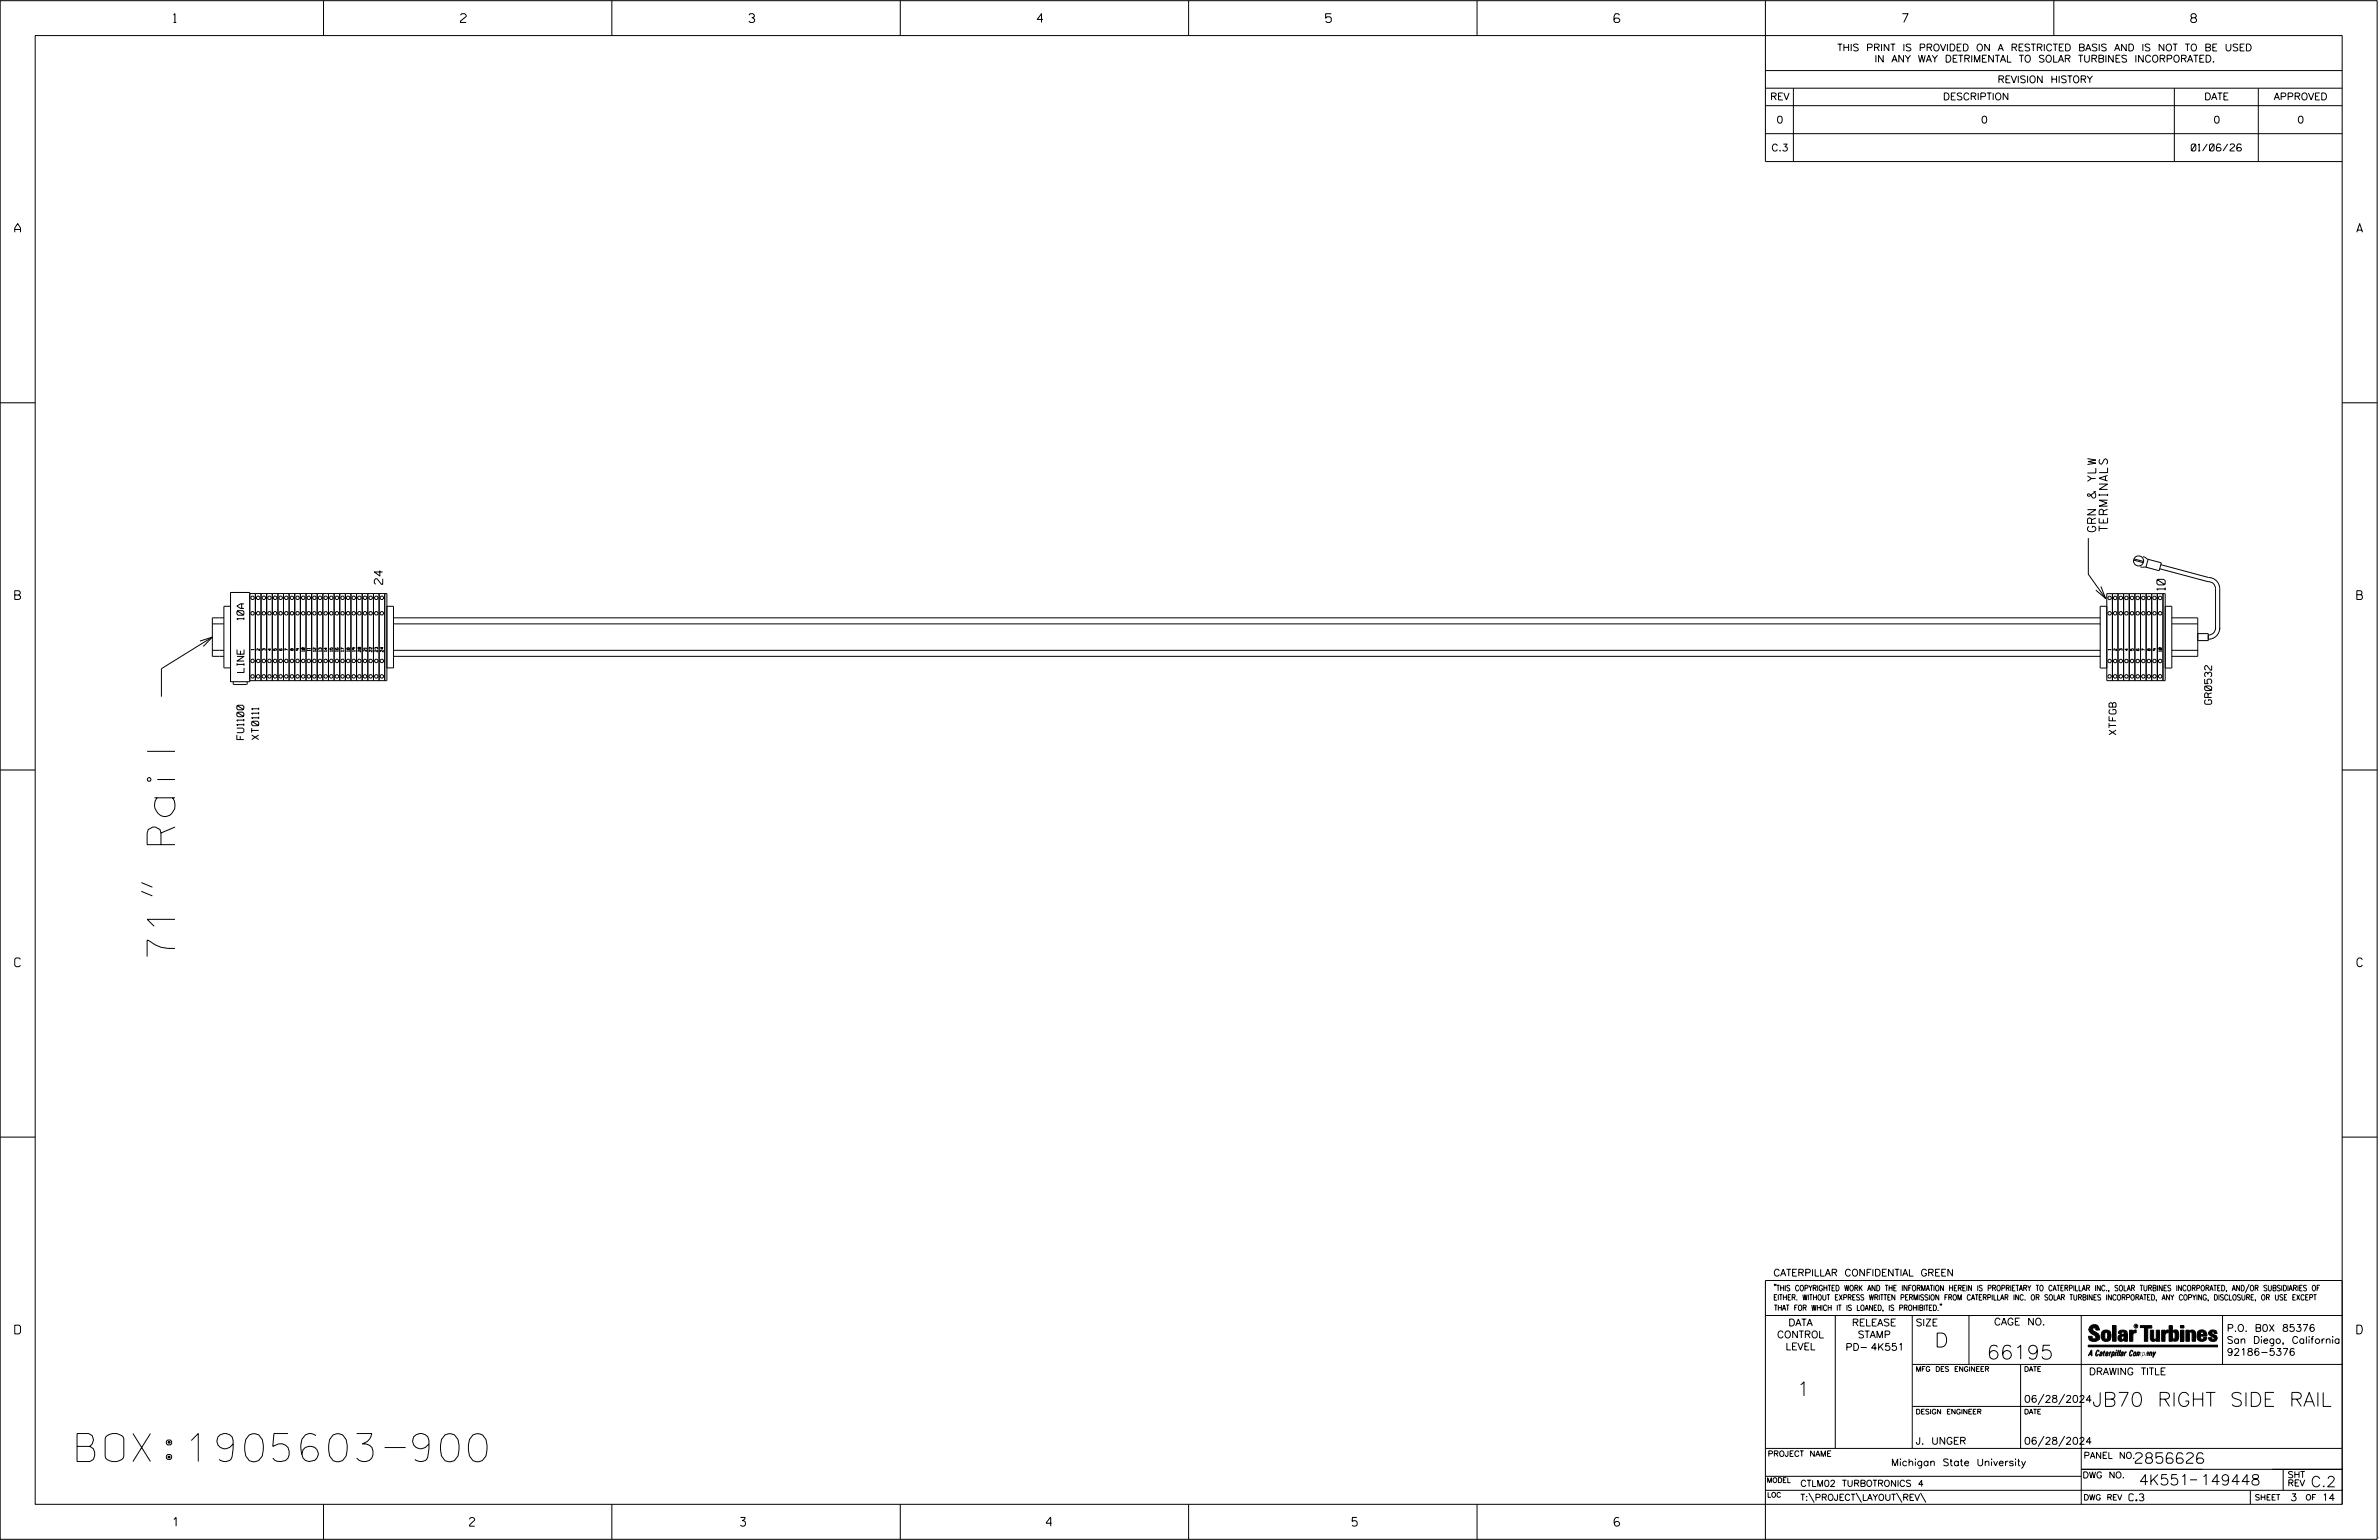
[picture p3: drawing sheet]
<svg xmlns="http://www.w3.org/2000/svg" width="864mm" height="559mm" viewBox="0 0 864 559" stroke-linecap="round" stroke-linejoin="round" font-family="sans-serif">
<defs><g id="words">
<g font-size="10.2">
<text x="63.5" y="347.1" transform="rotate(-90 63.5 347.1)">71&quot; Rail</text>
<text x="28" y="530.3">BOX:1905603-900</text>
</g>
<g font-size="5.1">
<text x="702.3" y="488.8">D</text>
<text x="721.2" y="493.2">66195</text>
<text x="652.2" y="506.5">1</text>
<text x="759.5" y="510.3">JB70 RIGHT SIDE RAIL</text>
</g>
<g font-size="3.8">
<text x="775.1" y="531">2856626</text>
<text x="776.5" y="538.9">4K551</text>
<text x="798.8" y="538.9">149448</text>
<text x="838.8" y="539.5">C.2</text>
</g>
<g font-size="3.2">
<text x="63" y="8.2">1</text>
<text x="167.2" y="8.2">2</text>
<text x="271.8" y="8.2">3</text>
<text x="376.5" y="8.2">4</text>
<text x="481.2" y="8.2">5</text>
<text x="690.6" y="8.2">7</text>
<text x="795.3" y="8.2">8</text>
<text x="5.4" y="84.3">A</text>
<text x="855.5" y="84.3">A</text>
<text x="5.4" y="217.5">B</text>
<text x="855.6" y="217.5">B</text>
<text x="5.4" y="350.8">C</text>
<text x="855.6" y="350.8">C</text>
<text x="5.4" y="484">D</text>
<text x="855.6" y="484">D</text>
<text x="62.8" y="553.8">1</text>
<text x="170.4" y="553.8">2</text>
<text x="268.8" y="553.8">3</text>
<text x="379.8" y="553.8">4</text>
<text x="490.8" y="553.8">5</text>
<text x="585.9" y="553.8">6</text>
</g>
<g font-size="3">
<text x="760.8" y="192.9" transform="rotate(-90 760.8 192.9)">GRN &amp; YLW</text>
<text x="765.1" y="192.8" transform="rotate(-90 765.1 192.8)">TERMINALS</text>
<text x="138.9" y="212" transform="rotate(-90 138.9 212)">24</text>
<text x="786" y="214.2" transform="rotate(-90 786 214.2)">10</text>
</g>
<g font-size="2.5">
<text x="666.9" y="18.5">THIS PRINT IS PROVIDED ON A RESTRICTED BASIS AND IS NOT TO BE USED</text>
<text x="680.5" y="22.6">IN ANY WAY DETRIMENTAL TO SOLAR TURBINES INCORPORATED.</text>
<text x="725.1" y="30">REVISION HISTORY</text>
<text x="642.6" y="36.3">REV</text>
<text x="705.3" y="36.3">DESCRIPTION</text>
<text x="800.2" y="36.3">DATE</text>
<text x="825.4" y="36.3">APPROVED</text>
<text x="644.9" y="44.7">0</text>
<text x="719.1" y="44.7">0</text>
<text x="803.5" y="44.7">0</text>
<text x="834" y="44.7">0</text>
<text x="643" y="54.8">C.3</text>
<text x="795.4" y="54.8">01/06/26</text>
<text x="88.6" y="224.9" transform="rotate(-90 88.6 224.9)">10A</text>
<text x="88.6" y="244" transform="rotate(-90 88.6 244)">LINE</text>
<text x="802.8" y="255.6" transform="rotate(-90 802.8 255.6)">GR0532</text>
<text x="88.5" y="268.3" transform="rotate(-90 88.5 268.3)">FU1100</text>
<text x="93.9" y="268.4" transform="rotate(-90 93.9 268.4)">XT0111</text>
<text x="768.2" y="266.6" transform="rotate(-90 768.2 266.6)">XTFGB</text>
<text x="643.8" y="463">CATERPILLAR CONFIDENTIAL GREEN</text>
<text x="645.1" y="485.5">CONTROL</text>
<text x="649.2" y="481.1">DATA</text>
<text x="672.3" y="481.1">RELEASE</text>
<text x="674.4" y="485.5">STAMP</text>
<text x="695.4" y="481.1">SIZE</text>
<text x="723.8" y="480.8">CAGE NO.</text>
<text x="808.4" y="483.1">P.O. B0X 85376</text>
<text x="648.2" y="489.8">LEVEL</text>
<text x="669.9" y="490">PD- 4K551</text>
<text x="808.4" y="487.5">San Diego, California</text>
<text x="808.4" y="491.8">92186-5376</text>
<text x="758.3" y="498.9">DRAWING TITLE</text>
<text x="734.8" y="508.9">06/28/2024</text>
<text x="695.4" y="524.1">J. UNGER</text>
<text x="734.8" y="524.1">06/28/2024</text>
<text x="686.5" y="531.9">Michigan State University</text>
<text x="772.8" y="544.6">C.3</text>
<text x="831.4" y="544.6">3</text>
<text x="842.9" y="544.6">14</text>
</g>
<g font-size="2.3">
<text x="756.4" y="529.2">PANEL NO.</text>
<text x="653.5" y="539.4">CTLM02 TURBOTRONICS 4</text>
<text x="756" y="536.3">DWG NO.</text>
<text x="830.4" y="539.3">REV</text>
<text x="830.4" y="536.2">SHT</text>
<text x="653.5" y="544.5">T:\PROJECT\LAYOUT\REV\</text>
</g>
<g font-size="2">
<text x="643.8" y="468.4">&quot;THIS COPYRIGHTED WORK AND THE INFORMATION HEREIN IS PROPRIETARY TO CATERPILLAR INC., SOLAR TURBINES INCORPORATED, AND/OR SUBSIDIARIES OF</text>
<text x="643.8" y="471.8">EITHER. WITHOUT EXPRESS WRITTEN PERMISSION FROM CATERPILLAR INC. OR SOLAR TURBINES INCORPORATED, ANY COPYING, DISCLOSURE, OR USE EXCEPT</text>
<text x="644" y="475.6">THAT FOR WHICH IT IS LOANED, IS PROHIBITED.&quot;</text>
<text x="641.7" y="528.5">PROJECT NAME</text>
<text x="756.3" y="544.3">DWG REV</text>
<text x="818.5" y="544.3">SHEET</text>
<text x="836.9" y="544.3">OF</text>
</g>
<g font-size="1.8">
<text x="695.4" y="497.6">MFG DES ENGINEER</text>
<text x="734.8" y="497.6">DATE</text>
<text x="695.4" y="513.1">DESIGN ENGINEER</text>
<text x="734.8" y="513.1">DATE</text>
<text x="641.3" y="538">MODEL</text>
<text x="641.5" y="543.3">LOC</text>
</g>
<g font-size="1">
<text x="92.2" y="235.9" transform="rotate(-90 92.2 235.9)">1</text>
<text x="94.2" y="236" transform="rotate(-90 94.2 236)">2</text>
<text x="96.3" y="236" transform="rotate(-90 96.3 236)">3</text>
<text x="98.3" y="236" transform="rotate(-90 98.3 236)">4</text>
<text x="100.4" y="236" transform="rotate(-90 100.4 236)">5</text>
<text x="102.4" y="236" transform="rotate(-90 102.4 236)">6</text>
<text x="104.4" y="236" transform="rotate(-90 104.4 236)">7</text>
<text x="106.5" y="236" transform="rotate(-90 106.5 236)">8</text>
<text x="110.6" y="236.4" transform="rotate(-90 110.6 236.4)">10</text>
<text x="112.6" y="236.2" transform="rotate(-90 112.6 236.2)">11</text>
<text x="114.6" y="236.4" transform="rotate(-90 114.6 236.4)">12</text>
<text x="116.7" y="236.4" transform="rotate(-90 116.7 236.4)">13</text>
<text x="118.7" y="236.4" transform="rotate(-90 118.7 236.4)">14</text>
<text x="120.8" y="236.4" transform="rotate(-90 120.8 236.4)">15</text>
<text x="122.8" y="236.4" transform="rotate(-90 122.8 236.4)">16</text>
<text x="124.8" y="236.4" transform="rotate(-90 124.8 236.4)">17</text>
<text x="126.9" y="236.4" transform="rotate(-90 126.9 236.4)">18</text>
<text x="128.9" y="236.4" transform="rotate(-90 128.9 236.4)">19</text>
<text x="131" y="236.5" transform="rotate(-90 131 236.5)">20</text>
<text x="133" y="236.4" transform="rotate(-90 133 236.4)">21</text>
<text x="135" y="236.5" transform="rotate(-90 135 236.5)">22</text>
<text x="137.1" y="236.5" transform="rotate(-90 137.1 236.5)">23</text>
<text x="139.1" y="236.5" transform="rotate(-90 139.1 236.5)">24</text>
<text x="766.3" y="235.9" transform="rotate(-90 766.3 235.9)">1</text>
<text x="768.3" y="236.1" transform="rotate(-90 768.3 236.1)">2</text>
<text x="770.4" y="236.1" transform="rotate(-90 770.4 236.1)">3</text>
<text x="772.4" y="236.1" transform="rotate(-90 772.4 236.1)">4</text>
<text x="774.5" y="236.1" transform="rotate(-90 774.5 236.1)">5</text>
<text x="778.5" y="236.1" transform="rotate(-90 778.5 236.1)">7</text>
<text x="780.6" y="236.1" transform="rotate(-90 780.6 236.1)">8</text>
<text x="782.6" y="236.1" transform="rotate(-90 782.6 236.1)">9</text>
<text x="784.7" y="236.4" transform="rotate(-90 784.7 236.4)">10</text>
</g>
<text font-size=".9" x="775.1" y="481.7">R</text>
</g></defs>
<g fill="none" stroke="#000" stroke-width=".36">
<path d="M.1 .2h862.8v558.4h-862.8zM12.8 12.9h837.4v533h-837.4zM117.4 .2v12.7M222.1 .2v12.7M326.8 .2v12.7M431.5 .2v12.7M536.2 .2v12.7M587.9 5.5l-.5-.5h-1l-.5 1v1.7l.5 .4h1l.6-.4v-.6l-.6-.5h-1l-.5 .5M640.9 .2v58.4h209.3M745.6 .2v12.7M640.9 25.6h209.3M640.9 32h209.3"/>
<path d="M640.9 38.3h209.3M651 32v26.6M789.3 32v26.6M819.8 32v26.6M640.9 48.5h209.3M.1 146.2h12.7M850.2 146.2h12.7M758.1 195.3v13.1l6.3 8.8M83.7 220h-2.4v22.4h2.4M83.7 215h7v32.4h-7zM90.7 215.4h49.7v31.6h-49.7M92.7 215.4v31.6"/>
<path d="M94.8 215.4v31.6M96.8 215.4v31.6M98.8 215.4v31.6M100.9 215.4v31.6M102.9 215.4v31.6M105 215.4v31.6M107 215.4v31.6M109 215.4v31.6M111.1 215.4v31.6M113.1 215.4v31.6M115.1 215.4v31.6M117.2 215.4v31.6"/>
<path d="M119.2 215.4v31.6M121.3 215.4v31.6M123.3 215.4v31.6M125.4 215.4v31.6M127.4 215.4v31.6M129.4 215.4v31.6M131.5 215.4v31.6M133.5 215.4v31.6M135.6 215.4v31.6M137.6 215.4v31.6M139.7 215.4v31.6M140.4 220h2.4v22.4h-2.4"/>
<path d="M762.6 212.8l1.8 4.4-3.6-3.1M764.8 215.4h21.2v31.6h-21.2zM764.8 220h-2.4v22.4h2.4M766.8 215.4v31.6M768.8 215.4v31.6M770.9 215.4v31.6M772.9 215.4v31.6M774.5 203.2l3.5 1M774.7 202.8l3.5 .9M775 215.4v31.6M777 205.7l2.2 .1M777 215.4v31.6"/>
<path d="M777.9 202l2.1 1M779.1 215.4v31.6M779.8 203l4.8 1.2-.8 2.9-4.8-1.3zM781.1 215.4v31.6M783.1 215.4v31.6M784 206.4l17.5 4.7a2.54 2.54 0 0 1 2.8 2.5v14.8M784.4 204.9l17.3 4.6a4.1 4.1 0 0 1 4.1 4.1v14.8M785.2 215.4v31.6M786 220h2.4v22.4h-2.4M72.6 232.6l4.5-1.4-3.3 3.4M77.1 236h4.2M77.1 226.4h4.2"/>
<path d="M77.1 231.2l-18.5 11.4v10.2M81.3 224.2h-4.2v14h4.2M107.8 235.4l.2 .5-.3 .1v-.6l.8 .1M142.8 236h619.6M142.8 238.2h619.6M142.8 224.2h619.6M142.8 226.4h619.6M775.7 235.4l-.2 .5 .3 .2h.6l.1-.5h-.5l.1 .5M788.4 224.2h9.4v14h-9.4M788.4 236h9.4M788.4 226.4h9.4M797.8 229.9h3.8v2.5h-3.8"/>
<path d="M804.3 227.9a2.59 2.59 0 0 1-2.7 2.5M805.8 227.9a4.1 4.1 0 0 1-4.2 4.1M84.7 247.4l.2 1h4.6l.2-1M.1 279.4h12.7M850.2 279.4h12.7M51.3 323.4l4 1.7M51.3 320.3l4 1.6M.1 412.6h12.7M850.2 412.6h12.7M640.9 477.3h209.3M644.2 466.1l-.1 .4M644.7 466.1l-.2 .4"/>
<path d="M666.2 477.3v48.3M694.2 477.3v48.3M704.4 473.3l-.1 .4M704.8 473.3l-.1 .4M714.8 477.3v17.8M755.5 477.3v68.6M806.8 477.3v17.8M816.5 466l-1.4 3.1M850.2 464.6h-209.3v94M850.2 464.8v81.1M694.2 495.1h156M733.5 495.1v30.5"/>
<path d="M758.6 481.4a2.02 2.02 0 0 1 3.1-.1l.5 1.3h-1.3l-.2-.6-.4-.2-.6 .1-.1 .4 .4 .7a2.46 2.46 0 0 1 2.2 2.9 2.83 2.83 0 0 1-3.8 .3l-.3-1.3h1.3l.2 .7 .6 .3 .5-.2 .2-.5-.4-.6-1.9-1.2-.4-.9zM759.2 491.3h-.7l.7-1.2v1.9h.2l-.1-2.1-1.3 2.1 .5-.5h.7M761.3 490l.3-.2 .4 .3-.1 .3-.3-.4-.4 .3-.3 1.6h.4l.4-.5-.3 .6-.4 .1-.3-.4zM762.6 490.6l.5-.1-.1 1.4h-.9a.74 .74 0 0 1 .9-.8l-.3 .7-.5 .1 .2-.5 .6-.2v-.5l-.7 .2zM763 483.2a2.17 2.17 0 0 1 3.1 0l.3 1.4-.3 1.5a2.17 2.17 0 0 1-3.1 0l-.3-1.5zM763.6 490.5l.4-.4 .2 .6h-.3l-.3 .9 .2 .4-.3-.1zM764.1 483.7l.5-.4 .4 .3v2.2l-.4 .2-.5-.2zM764.6 491.1l.6 .2v-.7l-.4-.1-.4 .6-.1 .8h.6M764.6 491.1l-.1 .8h.4M764.6 482.6v.8M764.8 490.7l.4 .1v.3h-.6zM765 491.5l-.1 .4z"/>
<path d="M766 490.5l-.5 1.5zM766 490.8l.4-.3-.4 .4M766.9 481h1.3v5.7h-1.3zM767 490.8l.5 .1-.3 .8-.4 .2zM767.3 490.5h-.5l-.5 2M767.3 490.5a.8 .8 0 0 1 .2 1 .8 .8 0 0 1-.9 .4l-.1 .6M767.3 490.5l-.1 .2M768.1 490.5l-.4 1.5zM768.2 489.9h.3l-.1 .2h-.2zM769 489.9l-.5 2.1zM769.7 489.9l-.6 2.1zM770.1 491.4l.5-.3-.5 .8z"/>
<path d="M770.4 491.9h.1M770.6 491.1l.1-.4-.7 .2 .1-.3 .6-.1 .2 .3-.5 1.1M770.6 491.1a.74 .74 0 0 0-.8 .8h.6M771 484.8h-.7l-.3 .6 .4 .7 .5-.3 .1-2.4h-.8l-.1 .4h-1.2a1.71 1.71 0 0 1 1.8-1.3 1.71 1.71 0 0 1 1.6 1.4v2.8h-1.1l-.1-.6M771 484.2l-1.5 .1a1.41 1.41 0 0 0 0 2.4l.5 .1 1.1-.7M771.2 486.1h-.1M771.4 490.5l.1 .3 .4-.3-.9 1.5zM771.5 490.8h.1M773 482.7h1.2v.5l.5-.5 .7-.1v1h-.6l-.5 .4-.1 2.7h-1.2zM773.3 490.3l.6-.4 .4 .2-.1 .4-.3-.4a1.28 1.28 0 0 0-.5 1.8l.6-.4-.1 .4-.8 .1zM774.7 490.8l.5-.3a.88 .88 0 0 1 .2 .9 .88 .88 0 0 1-.7 .7l-.2-.2zM774.8 490.9h.5l-.3 1h-.3l-.2-.2z"/>
<path d="M775.2 490.5l-.1 .2M776.8 481h4.3v.9h-1.5v4.8h-1.3M776.8 490.6l-.8 .2v-.3l-.4 1.5 .8-1.3v1.3l.3-1.2M779.3 491.1h.4M779.6 490.5h.3l-.3 1.4M779.6 490.7h.2l-.1 .4M779.7 491.1l-.1 .4M779.7 491.1l-.4 .2M780.1 492l.4-1.5 .1 .3 .3-.3 .3 .2-.3 1.3v-1.3l-.7 1.3M780.6 482.7h1.2v2.7l.1 .4 .4 .3 .4-.7v-2.7h1.2l.1 4h-1.3v-.5l-1.1 .6-.7-.3-.3-.7zM781.6 492.5l1-2-.8 1.3-.2-1.3-.2 2M784.7 482.7h1.2v.5l.5-.5 .7-.1v1h-.5l-.6 .4-.1 2.7h-1.2z"/>
<path d="M787.4 481h1.2v2a1.4 1.4 0 0 1 2.2 .2l.1 1.4-.4 1.9-1.5 .1-.4-.5v-1l.5 .9 .5-.3v-2.1l-.5-.4-.5 .7v2.8h-1.2zM791.5 482.7h1.3v4h-1.3zM791.5 481h1.3v.9h-1.3zM793.5 482.7h1.3v.4l.7-.5 1.1 .2 .4 .6v3.3h-1.2l-.3-3.4-.7 .2v3.2h-1.3zM794.8 483.1h.1M797.7 483.2a1.92 1.92 0 0 1 2.4-.5 1.92 1.92 0 0 1 1 2.1h-2.3v.8l.6 .5 .5-.3v-.5h1.2a1.83 1.83 0 0 1-2.1 1.4 1.83 1.83 0 0 1-1.5-2.1zM798.8 484.2v.6M799.1 483.4h.6l.2 .8h-1.1zM804.6 482.9a1.84 1.84 0 0 0-2.9 .8 3.3 3.3 0 0 0 2.2 1.9l-.5 .5-.4-.3-.1-.4h-1.2l.1 .6a1.92 1.92 0 0 0 2.9 .4M804.9 483.8h-1.2l-.2-.6-.5 .1-.1 .3 .1 .3 1.8 .9M805.1 488.1h-47.1v.6h47.1M694.2 510.3h61.3"/>
<path d="M742 505.8l-2.2 3.9M749.5 505.8l-2.2 3.9M640.9 525.6h209.2M640.9 535.7h114.6M742 521.1l-2.2 3.8M749.5 521.1l-2.2 3.8M755.5 533.2h94.7M795 537h2.6M828.8 533.2v7.6M117.4 545.9v12.7M222.1 545.9v12.7M326.8 545.9v12.7"/>
<path d="M431.5 545.9v12.7M536.2 545.9v12.7M640.9 540.8h209.3M656.6 541.7l2 3.5M673.8 541.7l1.9 3.5M688.4 541.7l2 3.5M697.2 541.7l1.9 3.5M816.9 541v4.9M863.5 558h.1"/>
<circle cx="91.7" cy="216.9" r=".64"/>
<circle cx="93.7" cy="216.9" r=".64"/>
<circle cx="95.8" cy="216.9" r=".64"/>
<circle cx="97.8" cy="216.9" r=".64"/>
<circle cx="99.9" cy="216.9" r=".63"/>
<circle cx="101.9" cy="216.9" r=".64"/>
<circle cx="103.9" cy="216.9" r=".64"/>
<circle cx="106" cy="216.9" r=".64"/>
<circle cx="108" cy="216.9" r=".64"/>
<circle cx="110.1" cy="216.9" r=".64"/>
<circle cx="112.1" cy="216.9" r=".63"/>
<circle cx="114.1" cy="216.9" r=".64"/>
<circle cx="116.2" cy="216.9" r=".64"/>
<circle cx="118.2" cy="216.9" r=".64"/>
<circle cx="120.3" cy="216.9" r=".64"/>
<circle cx="122.3" cy="216.9" r=".64"/>
<circle cx="124.4" cy="216.9" r=".64"/>
<circle cx="126.4" cy="216.9" r=".64"/>
<circle cx="128.4" cy="216.9" r=".64"/>
<circle cx="130.5" cy="216.9" r=".64"/>
<circle cx="132.5" cy="216.9" r=".64"/>
<circle cx="134.5" cy="216.9" r=".64"/>
<circle cx="136.6" cy="216.9" r=".64"/>
<circle cx="138.6" cy="216.9" r=".63"/>
<circle cx="765.8" cy="217" r=".63"/>
<circle cx="767.8" cy="217" r=".64"/>
<circle cx="769.9" cy="217" r=".64"/>
<circle cx="771.9" cy="217" r=".64"/>
<circle cx="774" cy="217" r=".64"/>
<circle cx="776" cy="217" r=".64"/>
<circle cx="776.3" cy="203.5" r="1.83"/>
<circle cx="778" cy="217" r=".63"/>
<circle cx="780.1" cy="217" r=".64"/>
<circle cx="782.1" cy="217" r=".64"/>
<circle cx="784.2" cy="217" r=".64"/>
<circle cx="91.7" cy="222.5" r=".64"/>
<circle cx="91.7" cy="239.8" r=".64"/>
<circle cx="93.7" cy="239.8" r=".64"/>
<circle cx="93.7" cy="222.5" r=".64"/>
<circle cx="95.8" cy="239.8" r=".64"/>
<circle cx="95.8" cy="222.5" r=".64"/>
<circle cx="97.8" cy="239.8" r=".64"/>
<circle cx="97.8" cy="222.5" r=".64"/>
<circle cx="99.9" cy="239.8" r=".63"/>
<circle cx="99.9" cy="222.5" r=".63"/>
<circle cx="101.9" cy="239.8" r=".64"/>
<circle cx="101.9" cy="222.5" r=".64"/>
<circle cx="103.9" cy="239.8" r=".64"/>
<circle cx="103.9" cy="222.5" r=".64"/>
<circle cx="106" cy="222.5" r=".64"/>
<circle cx="106" cy="239.8" r=".64"/>
<circle cx="108" cy="239.8" r=".64"/>
<circle cx="108" cy="222.5" r=".64"/>
<circle cx="110.1" cy="239.8" r=".64"/>
<circle cx="110.1" cy="222.5" r=".64"/>
<circle cx="112.1" cy="239.8" r=".63"/>
<circle cx="112.1" cy="222.5" r=".63"/>
<circle cx="114.1" cy="239.8" r=".64"/>
<circle cx="114.1" cy="222.5" r=".64"/>
<circle cx="116.2" cy="222.5" r=".64"/>
<circle cx="116.2" cy="239.8" r=".64"/>
<circle cx="118.2" cy="239.8" r=".64"/>
<circle cx="118.2" cy="222.5" r=".64"/>
<circle cx="120.3" cy="239.8" r=".64"/>
<circle cx="120.3" cy="222.5" r=".64"/>
<circle cx="122.3" cy="239.8" r=".64"/>
<circle cx="122.3" cy="222.5" r=".64"/>
<circle cx="124.4" cy="222.5" r=".64"/>
<circle cx="124.4" cy="239.8" r=".64"/>
<circle cx="126.4" cy="239.8" r=".64"/>
<circle cx="126.4" cy="222.5" r=".64"/>
<circle cx="128.4" cy="239.8" r=".64"/>
<circle cx="128.4" cy="222.5" r=".64"/>
<circle cx="130.5" cy="222.5" r=".64"/>
<circle cx="130.5" cy="239.8" r=".64"/>
<circle cx="132.5" cy="222.5" r=".64"/>
<circle cx="132.5" cy="239.8" r=".64"/>
<circle cx="134.5" cy="239.8" r=".64"/>
<circle cx="134.5" cy="222.5" r=".64"/>
<circle cx="136.6" cy="239.8" r=".64"/>
<circle cx="136.6" cy="222.5" r=".64"/>
<circle cx="138.6" cy="222.5" r=".63"/>
<circle cx="138.6" cy="239.8" r=".63"/>
<circle cx="765.8" cy="222.5" r=".63"/>
<circle cx="765.8" cy="239.9" r=".63"/>
<circle cx="767.8" cy="222.5" r=".64"/>
<circle cx="767.8" cy="239.9" r=".64"/>
<circle cx="769.9" cy="222.5" r=".64"/>
<circle cx="769.9" cy="239.9" r=".64"/>
<circle cx="771.9" cy="239.9" r=".64"/>
<circle cx="771.9" cy="222.5" r=".64"/>
<circle cx="774" cy="222.5" r=".64"/>
<circle cx="774" cy="239.9" r=".64"/>
<circle cx="776" cy="239.9" r=".64"/>
<circle cx="776" cy="222.5" r=".64"/>
<circle cx="778" cy="239.9" r=".63"/>
<circle cx="778" cy="222.5" r=".63"/>
<circle cx="780.1" cy="222.5" r=".64"/>
<circle cx="780.1" cy="239.9" r=".64"/>
<circle cx="782.1" cy="239.9" r=".64"/>
<circle cx="782.1" cy="222.5" r=".64"/>
<circle cx="784.2" cy="222.5" r=".64"/>
<circle cx="784.2" cy="239.9" r=".64"/>
<circle cx="91.7" cy="245.4" r=".64"/>
<circle cx="93.7" cy="245.4" r=".64"/>
<circle cx="95.8" cy="245.4" r=".64"/>
<circle cx="97.8" cy="245.4" r=".64"/>
<circle cx="99.9" cy="245.4" r=".63"/>
<circle cx="101.9" cy="245.4" r=".64"/>
<circle cx="103.9" cy="245.4" r=".64"/>
<circle cx="106" cy="245.4" r=".64"/>
<circle cx="108" cy="245.4" r=".64"/>
<circle cx="110.1" cy="245.4" r=".64"/>
<circle cx="112.1" cy="245.4" r=".63"/>
<circle cx="114.1" cy="245.4" r=".64"/>
<circle cx="116.2" cy="245.4" r=".64"/>
<circle cx="118.2" cy="245.4" r=".64"/>
<circle cx="120.3" cy="245.4" r=".64"/>
<circle cx="122.3" cy="245.4" r=".64"/>
<circle cx="124.4" cy="245.4" r=".64"/>
<circle cx="126.4" cy="245.4" r=".64"/>
<circle cx="128.4" cy="245.4" r=".64"/>
<circle cx="130.5" cy="245.4" r=".64"/>
<circle cx="132.5" cy="245.4" r=".64"/>
<circle cx="134.5" cy="245.4" r=".64"/>
<circle cx="136.6" cy="245.4" r=".64"/>
<circle cx="138.6" cy="245.4" r=".63"/>
<circle cx="765.8" cy="245.4" r=".63"/>
<circle cx="767.8" cy="245.4" r=".64"/>
<circle cx="769.9" cy="245.4" r=".64"/>
<circle cx="771.9" cy="245.4" r=".64"/>
<circle cx="774" cy="245.4" r=".64"/>
<circle cx="776" cy="245.4" r=".64"/>
<circle cx="778" cy="245.4" r=".63"/>
<circle cx="780.1" cy="245.4" r=".64"/>
<circle cx="782.1" cy="245.4" r=".64"/>
<circle cx="784.2" cy="245.4" r=".64"/>
<circle cx="775.4" cy="481.2" r=".69"/>
</g>
<g fill="#000">
<path d="M768.1 490.5l-.4 1.5zM768.2 489.9h.3l-.1 .2h-.2zM769 489.9l-.5 2.1zM769.7 489.9l-.6 2.1zM791.5 481h1.3v.9h-1.3zM791.5 482.7h1.3v4h-1.3zM758 488.1h47.1v.6h-47.1z"/>
<path d="M759.2 489.9l-1.2 2.1 .5-.5h.7v.5h.2zM759.2 490.1v1.2h-.7z" fill-rule="evenodd"/>
<path d="M758.6 481.4a2.02 2.02 0 0 1 3.1-.1l.5 1.3h-1.3l-.2-.6-.4-.2-.6 .1-.1 .4 .4 .7a2.46 2.46 0 0 1 2.2 2.9 2.83 2.83 0 0 1-3.8 .3l-.3-1.3h1.3l.2 .7 .6 .3 .5-.2 .2-.5-.4-.6-1.9-1.2-.4-.9z" fill-rule="evenodd"/>
<path d="M761.3 490l.3-.2 .4 .3-.1 .3-.3-.4-.4 .3-.3 1.6h.4l.4-.5-.3 .6-.4 .1-.3-.4z" fill-rule="evenodd"/>
<path d="M762.6 490.6l.5-.1-.1 1.4h-.9a.74 .74 0 0 1 .9-.8l-.6 .3-.2 .5 .5-.1 .3-.6v-.5l-.7 .2z" fill-rule="evenodd"/>
<path d="M763.6 490.5l.4-.4 .2 .6h-.3l-.3 .9 .2 .4-.3-.1z" fill-rule="evenodd"/>
<path d="M764.8 490.5l.5 .3-.1 .5h-.6l.6-.2v-.3l-.4-.1-.3 1.2h.4l.3-.4-.6 .6-.3-.2v-.4z" fill-rule="evenodd"/>
<path d="M763 483.2a2.17 2.17 0 0 1 3.1 0l.3 1.4-.3 1.5a2.17 2.17 0 0 1-3.1 0l-.3-1.5zM764.1 483.7v2.1l.5 .2 .4-.2v-2.2l-.4-.3z" fill-rule="evenodd"/>
<path d="M766 490.5v.3l.4-.1-.4 .2-.5 1.1z" fill-rule="evenodd"/>
<path d="M766.8 490.5l-.5 2 .3-.6a.71 .71 0 0 0 .9-.5 .71 .71 0 0 0-.4-.9zM767 490.8l.5 .1-.3 .8-.4 .2z" fill-rule="evenodd"/>
<path d="M766.9 481h1.3v5.7h-1.3z" fill-rule="evenodd"/>
<path d="M770.1 490.6l.6-.1 .2 .3-.4 1.2-.5 .1-.2-.5 .3-.5h.5l-.7 .5v.3l.4-.1 .4-.9-.5-.2-.2 .2z" fill-rule="evenodd"/>
<path d="M769.4 482.8l-.5 1h1.2l.1-.4h.8v.8l-1.5 .1a1.41 1.41 0 0 0 0 2.4l.5 .1 1.1-.7 .1 .6h1.1v-2.8a1.79 1.79 0 0 0-2.4-1.2zM770.3 484.8h.7l-.1 1-.5 .3-.4-.7z" fill-rule="evenodd"/>
<path d="M771.4 490.5l.1 .3 .4-.3-.9 1.5z" fill-rule="evenodd"/>
<path d="M773 482.7h1.2v.5l.5-.5 .7-.1v1h-.6l-.5 .4-.1 2.7h-1.2z" fill-rule="evenodd"/>
<path d="M773.3 490.3l.6-.4 .4 .2-.1 .4-.3-.4a1.28 1.28 0 0 0-.5 1.8l.6-.4-.3 .5h-.6z" fill-rule="evenodd"/>
<path d="M774.7 490.8l-.2 1.1h.7a.96 .96 0 0 0 0-1.4zM774.8 490.9h.5l-.1 .6-.5 .4-.2-.2z" fill-rule="evenodd"/>
<path d="M776 490.5v.3l.4-.3 .2 .3 .7-.2-.3 1.4v-1.3l-.6 1.3v-1.3l-.8 1.3z" fill-rule="evenodd"/>
<path d="M776.8 481h4.3v.9h-1.5v4.8h-1.3v-4.8h-1.5z" fill-rule="evenodd"/>
<path d="M777.9 490.5l-.5 2 .3-.6a.71 .71 0 0 0 .9-.5 .71 .71 0 0 0-.4-.9zM778.1 490.8l.3-.1 .1 .4-.5 .8-.2-.5z" fill-rule="evenodd"/>
<path d="M779.3 490.6l.6-.1-.3 1.5-.7-.1a.67 .67 0 0 1 .8-.8l-.6 .3-.1 .5 .4-.1 .4-.9-.4-.2-.3 .2z" fill-rule="evenodd"/>
<path d="M780.5 490.5l.1 .3 .3-.3 .3 .2-.3 1.3v-1.3l-.8 1.3z" fill-rule="evenodd"/>
<path d="M780.6 482.7h1.2v2.7l.1 .4 .4 .3 .4-.7v-2.7h1.2l.1 4h-1.3v-.5l-1.1 .6-.7-.3-.3-.7z" fill-rule="evenodd"/>
<path d="M781.6 490.5l.2 1.3 .8-1.3-1.2 2z" fill-rule="evenodd"/>
<path d="M784.7 482.7h1.2v.5l.5-.5 .7-.1v1h-.5l-.6 .4-.1 2.7h-1.2z" fill-rule="evenodd"/>
<path d="M787.4 481h1.2v2a1.4 1.4 0 0 1 2.2 .2l.1 1.4-.4 1.9-1.5 .1-.4-.5v-1l.5 .9 .5-.3v-2.1l-.5-.4-.5 .7v2.8h-1.2z" fill-rule="evenodd"/>
<path d="M793.5 482.7h1.3v.4a1.29 1.29 0 0 1 2.2 .3v3.3h-1.2l-.3-3.4-.7 .2v3.2h-1.3z" fill-rule="evenodd"/>
<path d="M797.7 483.2a1.92 1.92 0 0 1 2.4-.5 1.92 1.92 0 0 1 1 2.1h-2.3v.8l.6 .5 .5-.3v-.5h1.2a1.83 1.83 0 0 1-2.1 1.4 1.83 1.83 0 0 1-1.5-2.1zM799.1 483.4l-.3 .8h1.1l-.2-.8z" fill-rule="evenodd"/>
<path d="M801.9 483.2a1.94 1.94 0 0 1 3 .1v.5h-1.2l-.2-.6-.5 .1-.1 .3 .1 .3 1.8 .9a1.2 1.2 0 0 1 .1 1.3 1.2 1.2 0 0 1-1.2 .7l-1.6-.4-.4-1h1.2l.1 .4 .4 .3 .5-.5a3.3 3.3 0 0 1-2.2-1.9z" fill-rule="evenodd"/>
<circle cx="761.4" cy="492" r=".07"/>
<circle cx="762.2" cy="485.1" r=".07"/>
<circle cx="769.3" cy="492" r=".07"/>
<circle cx="773.1" cy="486.7" r=".07"/>
<circle cx="791.5" cy="486.7" r=".07"/>
<circle cx="791.5" cy="481" r=".07"/>
<circle cx="794.8" cy="486.7" r=".07"/>
</g>
<use href="#words"/>
</svg>
